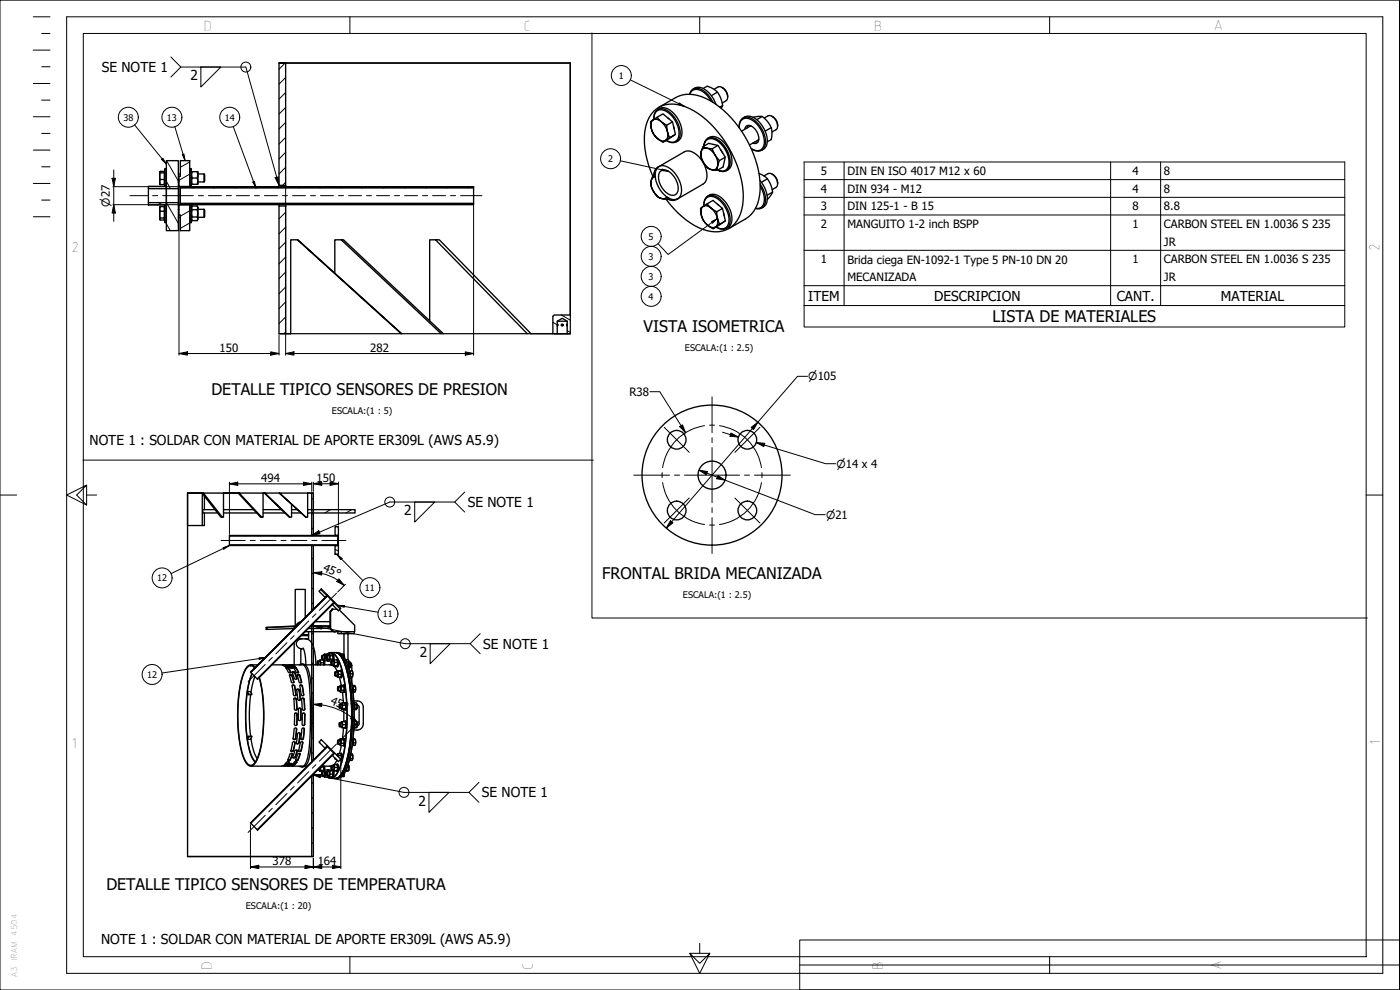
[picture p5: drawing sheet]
<svg xmlns="http://www.w3.org/2000/svg" width="420mm" height="297mm" viewBox="0 0 420 297" stroke-linecap="round" stroke-linejoin="round" font-family="sans-serif">
<defs><g id="words">
<g font-size="4.8">
<text x="193.2" y="99.7">VISTA ISOMETRICA</text>
<text x="297.9" y="96.7">LISTA DE MATERIALES</text>
<text x="63.5" y="118.5">DETALLE TIPICO SENSORES DE PRESION</text>
<text x="180.7" y="173.6">FRONTAL BRIDA MECANIZADA</text>
<text x="31.9" y="267.1">DETALLE TIPICO SENSORES DE TEMPERATURA</text>
</g>
<g font-size="4.6">
<text x="61" y="9.4">D</text>
<text x="157.1" y="9.2">C</text>
<text x="262.3" y="9.4">B</text>
<text x="364.2" y="8.9">A</text>
<text x="21.5" y="75.6">2</text>
<text x="414" y="75.3" transform="rotate(-90 414 75.3)">2</text>
<text x="21.4" y="224.3">1</text>
<text x="414.2" y="223.6" transform="rotate(-90 414.2 223.6)">1</text>
<text x="63.6" y="291.2" transform="rotate(-90 63.6 291.2)">D</text>
<text x="159.9" y="291" transform="rotate(-90 159.9 291)">C</text>
<text x="264.9" y="291.2" transform="rotate(-90 264.9 291.2)">B</text>
<text x="366.5" y="291.2" transform="rotate(-90 366.5 291.2)">A</text>
</g>
<g font-size="4.1">
<text x="30.5" y="21.6">SE NOTE 1</text>
<text x="57.1" y="24.1">2</text>
<text x="242.6" y="90.2">ITEM</text>
<text x="280.3" y="90.2">DESCRIPCION</text>
<text x="335.1" y="90.2">CANT.</text>
<text x="366.4" y="90.2">MATERIAL</text>
<text x="26.8" y="133.5">NOTE 1 : SOLDAR CON MATERIAL DE APORTE ER309L (AWS A5.9)</text>
<text x="121.3" y="154.6">2</text>
<text x="140.4" y="152.1">SE NOTE 1</text>
<text x="126" y="197.1">2</text>
<text x="145" y="194.6">SE NOTE 1</text>
<text x="144.6" y="239.2">SE NOTE 1</text>
<text x="125.6" y="241.7">2</text>
<text x="30.3" y="283.3">NOTE 1 : SOLDAR CON MATERIAL DE APORTE ER309L (AWS A5.9)</text>
</g>
<g font-size="3.4">
<text x="246.4" y="52.5">5</text>
<text x="254.3" y="52.5">DIN EN ISO 4017 M12 x 60</text>
<text x="339.9" y="52.5">4</text>
<text x="349.3" y="52.5">8</text>
<text x="246.4" y="57.8">4</text>
<text x="254.3" y="57.8">DIN 934 - M12</text>
<text x="339.9" y="57.8">4</text>
<text x="349.3" y="57.8">8</text>
<text x="246.4" y="63.1">3</text>
<text x="254.3" y="63.1">DIN 125-1 - B 15</text>
<text x="339.9" y="63.1">8</text>
<text x="349.3" y="63.1">8.8</text>
<text x="246.4" y="68.4">2</text>
<text x="254.3" y="68.5">MANGUITO 1-2 inch BSPP</text>
<text x="339.9" y="68.4">1</text>
<text x="349.3" y="68.4">CARBON STEEL EN 1.0036 S 235</text>
<text x="349.3" y="73.7">JR</text>
<text x="246.4" y="79">1</text>
<text x="254.3" y="79.1">Brida ciega EN-1092-1 Type 5 PN-10 DN 20</text>
<text x="339.9" y="79">1</text>
<text x="349.3" y="79">CARBON STEEL EN 1.0036 S 235</text>
<text x="254.3" y="84.4">MECANIZADA</text>
<text x="349.3" y="84.3">JR</text>
<text x="65.9" y="105.5">150</text>
<text x="111.1" y="105.5">282</text>
<text x="188.9" y="118.8">R38</text>
<text x="78.4" y="144.6">494</text>
<text x="95" y="144.6">150</text>
<text x="96.8" y="171.3" transform="rotate(23 96.8 171.3)">45°</text>
<text x="99" y="211.2" transform="rotate(23 99 211.2)">45°</text>
<text x="81.8" y="259.6">378</text>
<text x="95.4" y="259.6">164</text>
</g>
<g font-size="3.3">
<text x="33" y="62" transform="rotate(-90 33 62)">⌀27</text>
<text x="242.6" y="114.1">⌀105</text>
<text x="251.1" y="140.3">⌀14 x 4</text>
<text x="247.9" y="155.6">⌀21</text>
</g>
<g font-size="2.7">
<text x="185.7" y="23.7">1</text>
<text x="37" y="36.2">38</text>
<text x="50.1" y="36.2">13</text>
<text x="67.5" y="36.2">14</text>
<text x="182.5" y="48.6">2</text>
<text x="194.7" y="71.9">5</text>
<text x="194.7" y="77.9">3</text>
<text x="194.7" y="83.9">3</text>
<text x="194.7" y="89.9">4</text>
<text x="205.5" y="105.4">ESCALA:(1 : 2.5)</text>
<text x="99.6" y="124.3">ESCALA:(1 : 5)</text>
<text x="47.2" y="174.4">12</text>
<text x="109.5" y="177.3">11</text>
<text x="205" y="179.4">ESCALA:(1 : 2.5)</text>
<text x="114.9" y="185.2">11</text>
<text x="44.1" y="203.4">12</text>
<text x="73.8" y="272.8">ESCALA:(1 : 20)</text>
</g>
<g font-size="2.3">
<text x="5.1" y="280.7" transform="rotate(-90 5.1 280.7)">4504</text>
<text x="5.1" y="293.3" transform="rotate(-90 5.1 293.3)">A3</text>
<text x="5.1" y="288.4" transform="rotate(-90 5.1 288.4)">IRAM</text>
</g>
</g></defs>
<!-- layer: 0 -->
<g fill="none" stroke="#000" stroke-width=".3">
<path d="M0 0h420v297h-420zM10 5h5M10 15h5M12.5 10h2.5M20 5h395v287h-395zM25 10h385v277h-385zM85.6 18.9l-1.9 1.9M105 5v5M210 5v5M315 5v5M10 25h5M10 35h5"/>
<path d="M12.5 20h2.5M12.5 30h2.5M85.7 36.7l-2 2M85.7 32.2l-2 2M85.7 27.8l-2 1.9M85.7 23.2l-2 2.1M10 55h5M10 45h5M12.5 40h2.5M12.5 50h2.5M49.9 56.3l-.5 .3M49.9 54.4l1.3 2.2"/>
<path d="M50 48.2l3.5 6.1M56.9 55.9v.1M56.9 52.2l-3.2 1.9M56.9 48.6l-2.8 1.6M57.3 56l.7 .4M63.7 56l.7 .4M70 56l.7 .4M76.4 56l.7 .4M82.7 56l.7 .4M85.7 54.7l-.9 .9M85.7 50.2l-2 2M85.7 45.7l-2 2"/>
<path d="M85.7 41.2l-2 2M89.1 56l.7 .4M95.4 56l.7 .4M101.8 56l.7 .4M108.1 56l.7 .4M114.5 56l.7 .4M120.8 56l.7 .4M127.2 56l.7 .4M133.5 56l.7 .4M139.9 56l.7 .4M10 65h5M12.5 60h2.5"/>
<path d="M48.5 60.8l-1.3 .7M49.9 67.1l1.2 2.1M49.9 60.8l3.6 6.2M56.9 66.9l-2.8 1.6M56.9 63.3l-2.8 1.6M59.6 61l.7 .4M66 61l.7 .4M72.3 61l.7 .4M78.7 61l.7 .4M85 61l.7 .4M85.7 77.1l-2 2M85.7 72.7l-2 1.9"/>
<path d="M85.7 68.2l-2 2M85.7 63.7l-2 2M91.4 61l.7 .4M97.7 61l.7 .4M104.1 61l.7 .4M110.4 61l.7 .4M116.8 61l.7 .4M123.1 61l.7 .4M129.5 61l.7 .4M135.8 61l.7 .4M85.7 99.6l-.5 .5M85.7 95.1l-2 2"/>
<path d="M85.7 90.6l-2 2M85.7 86.1l-2 2M85.7 81.6l-2 2M165.9 96.7l1.3 .8M168.5 94.5l2.7 1.6M170.2 99.2l1 .5M0 148.5h5M26 145.5v6l-3-3 3-3-6 3 6 3M26 148.5h3M94 158.3l-.4 .5M94 153.8l-.4 .6M94 149.4l-.4 .5"/>
<path d="M99.2 152.9l-1.7 1M101.5 158l.1 .1M105.5 152.9l-1.7 1M410 148.5h5M69.3 160.7l-.2 .1M70.9 163.5l-.1 .2M73.8 160.7l-.2 .1M75.4 163.5l-.2 .2M78.3 160.7l-.2 .1M79.9 163.5l-.2 .2M82.8 160.7l-.2 .1M84.4 163.5l-.2 .2"/>
<path d="M87.2 160.7l-.1 .1M88.9 163.5l-.2 .2M91.7 160.7l-.1 .1M93.4 163.5l-.2 .2M94 176.3l-.4 .5M94 171.8l-.4 .5M94 167.3l-.4 .5M96.2 160.7l-.1 .1M96.2 176.9l1.9 1.8M97.6 179.2l-.3 .5M97.9 163.5l-.2 .2M100.6 164.8l1 .6"/>
<path d="M100.7 160.7l-.1 .1M80.3 196.6l-.3 .4M83.4 197.5l-.3 .5M89 187.9l-.3 .5M92.1 188.8l-.3 .5M94 198.8l-.4 .4M94 194.3l-.4 .5M94 189.8l-.4 .5M94 180.8l-.4 .5M100.2 180.9l1.9 1.8M94 216.7l-.4 .5M94 212.2l-.4 .5"/>
<path d="M94 207.7l-.4 .5M94 203.2l-.4 .5M83.1 239.2l-.5 .3M91.8 230.5l-.5 .3M92.7 233.6l-.5 .3M94 225.7l-.4 .5M94 221.2l-.4 .5M94 239.2l-.4 .5M94 234.7l-.4 .5M95.8 222.6l.3 .4M84 242.3l-.5 .3M94 252.6l-.4 .5"/>
<path d="M94 248.1l-.4 .6M94 243.7l-.4 .5M105 287v5M207 286l3 3 3-3-3 6zM207 286h6M210 283v3M240 282h180v15h-180zM240 289.5h180M315 287v5"/>
</g>
<!-- layer: Visible Narrow (ISO) -->
<path d="M171.2 18.9v75.6v-75.6M171.2 94.5v5.6M83.7 100.1h3.5zM87.2 100.1h78.7M166.4 100.1h4.7zM166.4 100.1h4.7M56.3 147.9v109.1v-109.1M56.3 147.9v9.8" fill="none" stroke="#000" stroke-width=".36"/>
<!-- layer: Visible (ISO) -->
<g fill="none" stroke="#000" stroke-width=".4">
<path d="M83.7 18.9v36.7h2M85.7 18.9h-2h87.5h-85.5v36.7M195.2 36.5l.8-.5a2.22 2.22 0 0 0-.5 2.5zM195.5 38.5l.9 2 .9 1.1-1.2-1.4zM196 36l1.2-.8 1.2 1.3a2.13 2.13 0 0 0-2.4-.5zM196.2 35.6a2.52 2.52 0 0 1 1.4-2.8 2.52 2.52 0 0 1 3 .6 8 8 0 0 1 3.3 8.2 2.48 2.48 0 0 1-3.9 .6M196.2 35.8a2.31 2.31 0 0 1 .9-2.5 2.31 2.31 0 0 1 2.6 0 7.6 7.6 0 0 1 3.8 8.2 2.26 2.26 0 0 1-3.6 .6M197.2 35.2l1.8-1 2.8 2.4 .9 3.7M197.4 32.9a3.5 3.5 0 0 1 4.8 1.1 7.4 7.4 0 0 1 2.1 7.5l-1.3 1.1M197.7 32.2l5.1-2.9a10.3 10.3 0 0 1 10.5 1 32.4 32.4 0 0 1 14.8 27.2 9.9 9.9 0 0 1-4.3 8.1l-5.1 3M198.4 36.5l1.7 1.1 .2 2-.9-2zM200.3 39.6l.7 1.7-1.2 .8a2.27 2.27 0 0 0 .5-2.5z"/>
<path d="M200.3 35.3l.4 .3M201.8 36.6l-1.7 1M202.1 37.9l.2 .8M206.9 28.3a2.28 2.28 0 0 1 3.8-1.4l1.8 1.6 1.5 2.2M207 28.3a2.26 2.26 0 0 1 3.7-.9l1.2 .9 1.5 2.1M208 26.7a3.4 3.4 0 0 1 4.6 1l1.6 2 .7 1.6M211 26.6l1.2-.7a5.8 5.8 0 0 1 4.6 6l-.4 .6M214.3 26.8l1.2-.7a2.7 2.7 0 0 1 2.9 2.7 1.39 1.39 0 0 1-.5 1.5l-1.2 .6M215.3 27.7l-1.8 1M216.7 26.2a3 3 0 0 1 1.7 3M216.9 31.7l-.9 .5M221.8 38.2a2.53 2.53 0 0 1 1.3-2.9 2.53 2.53 0 0 1 3.1 .6 8 8 0 0 1 3.2 8.2 2.44 2.44 0 0 1-3.8 .6"/>
<path d="M221.8 38.3a2.41 2.41 0 0 1 1.3-2.7 2.41 2.41 0 0 1 2.9 .6 7.6 7.6 0 0 1 3.1 7.9 2.27 2.27 0 0 1-3.6 .5M223 35.4a3.5 3.5 0 0 1 4.8 1.1 7.3 7.3 0 0 1 2.1 7.5l-1.3 1.1M223.5 38.8a1.31 1.31 0 0 1 .9-1.2 1.31 1.31 0 0 1 1.5 .5 4 4 0 0 1 1.5 4.6 1.21 1.21 0 0 1-1.5 .2M224.5 37.6l-.3 .8M225.1 37.9l-2.6 1.5M225.4 37.8l-.3 .1M226.1 35.2l.4-.1a3 3 0 0 1 3.9 1.4 5.7 5.7 0 0 1 1.1 5.4l-1.2 .7M226.1 35.2h-.1M228.8 35l-1.7 .9M229.3 35.4l1.2-.6a2.67 2.67 0 0 1 2.8 2.7 1.39 1.39 0 0 1-.4 1.4l-1.2 .7M231.5 38.3l-1.9 1M231.7 34.9a3.1 3.1 0 0 1 1.7 2.9"/>
<path d="M44.5 55.9h5.4v.7h-5.4zM44.5 56.6v4.2M47.9 51.7l.2-.3h1.2v2.5M47.9 51.7l.2 .2-.2 1 .2 2.5M47.9 51.6v3.6M47.9 55.2l.1 .1M48 55.3l.1 .1M48 51.5l-.1 .1M48.1 53.9h1.2v1.5h-1.2M48.1 51.9h1.2M49.3 51.7h.1M49.3 55.1h.1"/>
<path d="M49.6 50.6v5.3M49.9 48.2h3.6v8.4h-3.6zM49.9 50.6l-.5 .1v5.2M49.9 56.6v4.2M53.5 56.6v4.2M53.5 52.2h.6M53.5 54.6h.2M53.7 56v5.5M54.1 48.2h2.8v7.8h-3.2v-3.1h.4zM54.1 56h88v.4h-88zM54.1 56.4v4.6M56.9 50.7l.2-.1v5.4"/>
<path d="M56.9 56h.1M57.1 50.6h.3v5.4M57.4 51.7l.1-.2h1.8l.1 .2v3.4l-.1 .2h-1.8l-.1-.2M57.7 51.5l-.2 1 .2 2.8M57.7 53.4h1.5M59.2 51.5l.1 1-.1 2.8M59.4 52.2h1.8M59.4 54.6h1.8M61.2 52.2l.2 .2v2l-.2 .2M61.2 52.2v2.4M83.7 55.6v.4M85.7 55.6v.4"/>
<path d="M142.1 56.4v4.6M195.4 54.3v1.2l.8 2-.9-1.9zM195.9 52.8a22.9 22.9 0 0 1-1.6-16.5 7.8 7.8 0 0 1 10.2-4.6 26.5 26.5 0 0 1 14.3 12.7 26.5 26.5 0 0 1 3.8 18.7 7.9 7.9 0 0 1-10.4 6.1 23.9 23.9 0 0 1-12.3-9.4M196.2 57.5l1.4 1.6 1 .5-1.1-.4zM196.6 52.3l-.6 .4M196.6 53l-.6-.3-.6 1.6a1.35 1.35 0 0 1 1.3-1.2M197 50.7l-.5 .8-.2 1M197.3 50.4a2.7 2.7 0 0 1 3.9 .3 7.9 7.9 0 0 1 3 8 2.63 2.63 0 0 1-4.3 .2 8 8 0 0 1-2.9-8zM197.3 41.6a2.15 2.15 0 0 0 2.5 .5l-.8 .6zM197.4 50.2l8-4.7a4.3 4.3 0 0 1 4.8 2.1 7.2 7.2 0 0 1 1.6 6.8l-.8 .8-8 4.7M197.6 50.1a2.6 2.6 0 0 0-1.4 2.4M198.1 51.5a2.3 2.3 0 0 1 3.4 .6 5.6 5.6 0 0 1 1.7 5.8 2.07 2.07 0 0 1-3.3-.2 5.4 5.4 0 0 1-1.8-6.2z"/>
<path d="M200.1 59.1a1.26 1.26 0 0 1-1.5 .5l1.7 .2M200.3 59.2v.6M200.8 59.5l-.5 .3M201 41.3l1.7-1-3.7 2.4M203.2 59.8a2.58 2.58 0 0 1-2.8-.1l1 .3 1-.1M210.4 45.6l.1 1.9 .7 1.4-.9-1.9zM210.9 44l1.2 .5a1.37 1.37 0 0 0-1.7 1.1zM210.9 44l1.8-1 2.8 .6-1.7 1M211.2 48.9l1.4 1.5 1.1 .5-1.2-.4zM211.2 43.8a2.28 2.28 0 0 1 1.4-2.1 2.28 2.28 0 0 1 2.5 .5 7.4 7.4 0 0 1 3.3 8.2 2.15 2.15 0 0 1-3 .6 2.34 2.34 0 0 0 2.6 .2 2.34 2.34 0 0 0 1.1-2.4 8 8 0 0 0-5.3-7.5 2.26 2.26 0 0 0-2.6 2.6M212.1 44.5l1.7 .1 .8 1.9-1.4-1.6zM212.4 41.5a3.5 3.5 0 0 1 4.7 1.1 7.2 7.2 0 0 1 2.2 7.5l-1.3 1.1"/>
<path d="M212.4 58.8a3.5 3.5 0 0 1 4.7 1.2 7.2 7.2 0 0 1 2.2 7.4l-1.3 1.1M213.7 50.9a1.36 1.36 0 0 0 1.7-1.1l-.1 1.3zM214.6 46.5l1.3 1.7-.5 1.6v-1.2zM215.5 43.6l2.2 3.6-.7 2.9-1.7 1M216.2 44.9l.7 1.1M217.7 47.2l-1.8 1M226.6 42.5l.8 .2M227.7 41.9l-2.8 1.6M227.8 52.1a6.1 6.1 0 0 1 4.1 5.5M228.1 54.2a7 7 0 0 1 1.7 7.2l-1.2 1M228.1 55.2a6.6 6.6 0 0 1 1.1 6.6 2.13 2.13 0 0 1-2.5 .8M228.2 55.9a5.6 5.6 0 0 1 .5 6.1 1.99 1.99 0 0 1-1.9 .5"/>
<path d="M229.3 52.8l1.2-.7a2.63 2.63 0 0 1 2.8 2.7 1.38 1.38 0 0 1-.4 1.4l-1.2 .7M230.3 53.6l-1.8 1.1M231.7 52.2a3.2 3.2 0 0 1 1.7 2.9M231.9 57.6l-1.6 2.3M231.9 57.6l-1.7 1M44.5 60.8h5.4v.7h-5.4zM48.1 65.4l-.2 .3 .2 .3h1.2v-.6M48.1 63.4l-.2 1 .2 1M48.1 63.4l-.2-.7 .2-.7-.2 .2 .1 3.7M48.1 62h1.2v1.4h-1.2M49.3 63.4v2h-1.2M49.3 62.3h.1"/>
<path d="M49.3 65.7h.1M49.4 61.5v5.2l.5 .1M49.6 61.5v5.3M49.9 60.8h3.6v8.4h-3.6zM53.5 62.8h.2M53.5 65.2h.6M53.7 61.5h3.2v7.7h-2.8v-4.7h-.4zM54.1 61h88v.4h-88zM56.9 61.4v.1M57.1 61.4v5.4l-.2-.1M57.4 61.4v5.4h-.3M57.4 65.7l.3 .5"/>
<path d="M57.7 61.8l-.2 .6 .2 3.8M57.7 61.8l-.3 .5M57.7 66.2h1.5M57.7 65.1h1.5M57.7 62.9h1.5M57.7 61.8h1.5M59.2 61.8l.1 .6-.1 3.8M59.2 61.8l.2 .5v3.4l-.2 .5M59.4 62.8h1.8M59.4 65.2h1.8M61.2 62.8l.2 .2v2l-.2 .2M61.2 62.8v2.4"/>
<path d="M83.7 61.4v.4M85.7 61.8h-2v38.3M85.7 61.4v.4M85.7 61.8v38.3M89.2 72h-2v28.1M102.4 72h-1.9v9.9M130.7 72h-1.8v24.2M210.2 62.5l.8-.6a2.27 2.27 0 0 0-.5 2.6zM210.5 64.5l.5 1.4 1.3 1.6-1.2-1.3zM211 61.9l1.2-.8 1.2 1.4a2.15 2.15 0 0 0-2.4-.6zM211.2 61.6a2.42 2.42 0 0 1 1-2.6 2.42 2.42 0 0 1 2.8 0 8 8 0 0 1 3.8 8.5 2.44 2.44 0 0 1-3.8 .7M211.2 61.8a2.4 2.4 0 0 1 1.3-2.7 2.4 2.4 0 0 1 2.9 .6 7.6 7.6 0 0 1 3.1 7.8 2.23 2.23 0 0 1-3.6 .6"/>
<path d="M212.2 61.1l1.8-1 2.8 2.4-1.7 1M212.3 67.5a2.15 2.15 0 0 0 2.5 .6l-.8 .5zM213.4 62.5l1.7 1 .2 2-.9-2zM215.3 65.5l.7 1.8-1.2 .8a2.22 2.22 0 0 0 .5-2.6zM215.3 61.3l.4 .3M216.8 62.5l.9 3.8-1.7 1M217.1 63.9l.2 .8M217.7 66.3l-3.7 2.3M167.2 96.4h3M167.3 97.2v.6zM170.1 97.2l.1 .6zM171.2 94.5h-4.9l-.4 .4v5.2h.5"/>
<path d="M120.4 100.1l-31.2-28.1 31.4 28.1M132.4 100.1l-30-28.1h.7l30 28.1M158.2 100.1l-27.5-28.1h1.1l27.6 28.1M167.2 100.1v-3.7l1.5-.9 1.5 .9v3.7M171.1 100.1h.1M56.3 157.7h4.4M56.3 147.9h4.3M60.7 148v9.7h.6v-3.8M61 147.9l5.7 7.3h-.4l-5.7-7.3h6.5v7.3h-.4M61.3 148.9v4M64.5 152.9h-3.6v1h4.4M67.1 147.9h4.4"/>
<path d="M67.1 152.9h9M67.1 153.9h9.9M71.8 147.9l6.7 7.3h-.3l-6.7-7.3h7.5v7.3h-.5M79 147.9h.3M79 152.9h5.5M79 153.9h6.5M79.5 147.9l7.5 7.3h-.2l-7.5-7.3h4.5M83.9 147.9l7.9 7.3-8-7.3h8.5v7.3h-.5M87.5 151.3v3.9h-.5M87.5 152.9h1.8M87.5 153.9h2.9M92.3 153.9h1.7v-1h12.6v1h-12.6"/>
<path d="M92.3 147.9h1.7zM92.3 152.9h1.7M93.6 147.9v12.8h.4v-12.8M100.6 158h1v2.6h-1zM68.9 160.7l32.4 .1zM68.9 163.5l32.4 .2zM68.9 160.8v2.7M96.4 176.7l1.9 1.8-.7 .7-1.9-1.8zM97.6 179.2v.1M98.3 178.8l1.9 1.9M98.3 178.5l2.1 2.2M100.6 163.7h1v2.6h-1z"/>
<path d="M100.6 160.6v.1M100.6 163.7h.1M101.3 160.8v2.7M101.6 160.6v3.1M75.2 199.5a3.8 3.8 0 0 0-2.4 3.2l-1 4.5-.4 5.1v5.5l.4 4.1a13 13 0 0 0 2.8 7.7 1.64 1.64 0 0 0 2.3-1.2 38.6 38.6 0 0 0 2.1-17.8l-.5-4.5-.6-2.9M75.2 199.5v.2M75.2 199.5h2.2M75.2 199.7a3.9 3.9 0 0 0-2.3 3.1l-1 4.1-.5 5 .1 6 .4 4.5a11.2 11.2 0 0 0 2.8 7.1 1.75 1.75 0 0 0 2.3-1.5 40.1 40.1 0 0 0 2-17.4l-.5-4-.7-3.3M75.2 199.7h.1M75.3 199.7v-.2l.4 .1 .8 .7M75.3 199.7l1.1 .7M79.9 188.3h.2"/>
<path d="M81.6 199.5h17.8M85.2 199.7h.2M85.3 199.8h.4M85.4 199.7l.6 .3M85.4 199.9h.8M85.4 199.5l.8 .4M85.4 199.5h-.7l.7 .4M85.4 199.5v.2M85.6 199.8l-.2 .1M85.8 199.9l-.2 .1M86.2 199.9v.1M86.5 199.8l.5 .1"/>
<path d="M86.7 199.8l-.1 .1M87 199.9l.6 .6M87 199.9l-.3 .2M87 199.6l.7 .8M87 199.6h-.8l.1 .1a1.1 1.1 0 0 0 1.5 .7h-.1M87 199.6v.3M87.5 199.7h.3M87.8 199.5h-.8l.9 .5 .6-.1M87.8 199.5l.7 .4M87.8 199.7l.5 .3M87.8 199.5v.2M88.3 192.8v6.7"/>
<path d="M88.5 199.9v.1M88.9 188h-.7l.1 .6-8.1 .3M89 187.8l-9.1 .5v.6h.3l-.1-.6 8.1-.3M89.8 199.5a1.44 1.44 0 0 1 2.1 1.2l.5 1.7 .4 2.9 .4 7.7-.3 9.7-.6 4.7a2.61 2.61 0 0 1-1.9 2.7l-.6-.2M90.3 186.5l-1 .6-.5 .7M90.5 199.3h.5M90.6 191.7a1.51 1.51 0 0 0-1.7 1.5 1.51 1.51 0 0 0 1.7 1.5M91 194.4l.5 1.6 .3 3.5M91.1 194.7h-.8v4.8a1.44 1.44 0 0 1 2.1 1.2l.5 1.7 .4 2.9 .4 7.3-.2 9.3-.7 5.2a3 3 0 0 1-1.9 3l-.6-.2M91.6 189.5h9M91.6 191.7a3.3 3.3 0 0 1 2.7 3.2l.5 4.6M91.6 185.2v-8.3h-3v10.9"/>
<path d="M91.9 191.7h.1M92.6 189.5v.9h-1.9h1.9v.3h-2.2h2.2v1h-3.2M93.1 188h2.3M93.3 187.8h5.6v.6h-.3M93.6 183.1v.2M93.6 187.6v.1M94 187.2l-.4 .5v40.7M94 182.6v-18.9h-.4v19.4M94 182.6v.2M94 187.1v.1M94 187.2v40.6M94 182.6l-.4 .5"/>
<path d="M94.6 186.5h4.4M95.3 199.5l-.1-.1a.53 .53 0 0 1 .2-.9l-.1 1M95.3 198.4l.2 .3v.8M95.3 198.4v.1M95.4 198.4h.6v1.1M96.2 198h.8l.2 1.5-.1-1.2M96.2 198l-.3 .2a.88 .88 0 0 1 .2 1.3M96.2 198l.1 .9M96.3 198.9l-.1 .6M96.3 198.9h.9M96.6 196.8l.1 .1a.44 .44 0 0 1 .2 .4 .44 .44 0 0 1-.3 .4zM96.6 196.8a.57 .57 0 0 1 .2 .9l-.1 .1"/>
<path d="M96.6 197.8h.1M96.7 196.7h.6l.2 .3-.1 .8-.7 .1M96.8 198l.1-.1a1.24 1.24 0 0 1 .3 1.6M97 197.9h.1M97.3 196.3h.9l.2 .2M97.3 196.3l-.1 .4v-.2a1.07 1.07 0 0 1 .2 1.4l-.1 .2-.1-.2 .3 .4M97.3 196.3l.3 .2M97.4 198.2v1.3M97.6 196.5l.1 1M97.6 196.5h.8M97.7 197.5l-.2 .8M97.7 197.5h.3"/>
<path d="M98 196.8h.1a.53 .53 0 0 1-.1 .9zM98 196.8a.58 .58 0 0 1 .3 .9l-.2 .1M98 197.8h.1M98.1 196.7h.7l.1 .5-.1 .7h-.7M98.2 196.3l.2-.1 .2 .5M98.2 196.2v.1M98.3 196.2l.4 .2M98.3 196.2a1.83 1.83 0 0 1 2.8 1 37.2 37.2 0 0 1 3.1 16.5l-.1 4.9-.6 5.7a17 17 0 0 1-3.1 8.8l-1 .4-1.1-.3M98.4 196.2a1.88 1.88 0 0 1 2.8 1.1 40.1 40.1 0 0 1 2.9 18l-.6 8.2a18.1 18.1 0 0 1-3.1 9.5l-1.1 .5-.9-.3M98.4 196.5l.1 .2M98.5 197.9l-.2 .4h-.8M98.6 187.8l-3.2 .2v.6h-2.9"/>
<path d="M98.6 197.9l-.2 .4h-.2M98.6 197.9l.2 .4M98.6 196.7l.1-.2a1.07 1.07 0 0 1 .1 1.4l-.1 .2-.1-.2M98.7 198.1l-.4 .3M98.8 196.2l-.2 .5M98.8 196.2l.3 .6M98.8 196.2h.9M98.8 198.3h.9M98.9 187.8h-.3v.6l-3.2 .2M99 183.5l.9-.7zM99 183.5l.1 4.9 .6 .9 .8 .2M99.1 197.8l-.3 .5"/>
<path d="M99.1 196.8v1M99.1 197.8h.8M99.1 196.8h.8M99.1 188l.4 1.1 1 .4M99.2 183.5v4.9l.5 .8 .9 .3M99.3 195.8h1.3a3.8 3.8 0 0 1 2.7 3.1l1.3 4.6 .8 7.2 .1 6.7-.7 7.4a15.4 15.4 0 0 1-3.2 8.4l-.8 .3h-1.5M99.4 198.5l.2 .2-.2 .8zM99.4 198.5a.57 .57 0 0 1 .2 1h-.7M99.5 198.4h.6l.1 .4-.1 .8h-.6M99.7 196.2l.3 .9-.3 1.2M99.7 196.2a1.43 1.43 0 0 1 .2 1.9l-.2 .2M99.7 181.4h.1"/>
<path d="M99.7 181.4l.7-.7 1.9 1.8-.7 .7zM99.8 182.8h.1M99.8 196.2a1.5 1.5 0 0 1 .4 1.8M99.8 182.8l-.2 .2M99.8 199.6l.2 .1M99.9 196.6v1.4M99.9 182.8h1.2M100.3 198h.8l.2 .7a.85 .85 0 0 1-.4 1.2h-.8M100.3 198l-.4 .4 .2-.2 .2 .5-.1 1-.3-.1 .2 .3M100.3 198l.2 .7M100.3 199.9l.9 1.5M100.4 199.7l-.3 .2"/>
<path d="M100.5 198.7l-.1 1M100.5 198.7h.8M100.8 195.8a3.5 3.5 0 0 1 2.7 2.8l.7 2.2 .7 3.3 .7 6 .1 7.9-.7 6.8a15.4 15.4 0 0 1-3.1 8.4l-1.1 .3M100.9 195.8a3.3 3.3 0 0 1 3 2.8 54.8 54.8 0 0 1 2 22.9l-.2 2.3a17.1 17.1 0 0 1-3.2 9.3l-.6 .4h-1M101.1 195.9a5.8 5.8 0 0 1 2.9 4.3l1.2 5.7 .5 5.7v6.1l-.6 6.3a16.4 16.4 0 0 1-3.2 9.1l-.8 .4M101.1 197.9a1.41 1.41 0 0 1 .5 1.7l-.2 .4-.3 .1 .3-.9zM101.2 198.3v1.4h-.8M101.4 189.5v.6h1M101.8 183l4.6 4.6v1.9h-5.8M102 196.5a20.4 20.4 0 0 1 3.1 10.5l.5 8.3-.3 5.4-.4 3.3a18 18 0 0 1-2.9 8.9M102.4 196.2h.7l.2 .4M102.4 189.5v.6h3.9v-.6"/>
<path d="M102.7 196.5a19.5 19.5 0 0 1 3.1 9.9l.5 8.9-.6 8.2a18.6 18.6 0 0 1-3 9.4M102.8 196.6h.5M103.2 190.1v6.4M103.3 196.6l.1 .8-.1-.8M103.3 196.5v.1M103.7 198h.1M103.8 198l.1 .2M103.8 198l.2 .7M103.8 197.9h.7l.2 .7M103.9 198.3l.2 .3M104.1 198.6l-.1 .2M104.1 198.6h.6"/>
<path d="M104.4 199.7h.2M104.4 190.1v7.8M104.6 199.7l-.1 .2M104.6 198.3h.1M104.7 198.3l-.1 1.4M104.7 198.6l-.1 1.1M104.7 198.5l.8 .7 .1 2.1M104.7 199.2a.42 .42 0 0 1 .4 .6 .42 .42 0 0 1-.6 .2M104.7 199.2a.5 .5 0 0 1 .5 .6 .5 .5 0 0 1-.7 .3l.2 .1M104.7 199l.5 .3 .1 .5-.2 .4-.5 .1M105.1 199.1l-.4-.3a.84 .84 0 0 1 .7 .9 .84 .84 0 0 1-.8 .8M74.3 207.5l.3 .8"/>
<path d="M75.2 201.7l23.1-22.9zM75.2 208.4l-.4 5.5 .4 7M75.3 201.8l1.9 1.9M75.6 208.3h-1v.1l-.3-.9h.9l.4 .8-.1 .1h-.9M75.6 202.1l-1.2 4.2-.6 4.8-.1 4.8 .4 5.1a14.1 14.1 0 0 0 2.5 7.7M75.7 202.2l-1.2 3.7-.7 5.6v4.7l.4 5.5a12.7 12.7 0 0 0 2.5 6.9M76.5 203l-1.2 4.7M77.2 203.7l23.1-22.9zM85.9 200.5l.7 .1M86 200h.1M86.6 200.6l.6 1.2M86.6 200.4l-.8-.1 .8 1.4 .5 .2 .2-.2"/>
<path d="M86.6 200.4l.7 1.3M86.6 200.4v.2M86.9 202.7l.7 .1M86.9 200.3h.5M87.3 201.7v.1M87.6 202.8l.6 2M87.6 202.6l-.6-.3a3.5 3.5 0 0 0 .5 2.5l.5 .1 .2-.3M87.6 202.6l.6 2M87.6 202.6v.2M87.7 205.7l.3-.1 .4 .3M87.7 201.8l.8 .2M87.7 200.4v.1"/>
<path d="M88.2 204.6v.1M88.2 209.6h.4l.3 .3M88.2 200.5l.7 .1M88.4 205.9l.4 2.6M88.4 205.8a.39 .39 0 0 0-.3-.3 .39 .39 0 0 0-.4 .3l.4 2.6a.39 .39 0 0 0 .3 .4 .39 .39 0 0 0 .4-.4M88.4 205.8l.4 2.6M88.4 214.2a.38 .38 0 0 1 .5-.1 .38 .38 0 0 1 .2 .3M88.4 205.8v.1M88.5 201.7l-.4-.2-.4 .2 .6 1.8a.41 .41 0 0 0 .4 .3 .41 .41 0 0 0 .4-.3M88.5 201.7l.6 1.8M88.5 202l.5 1.7M88.5 201.7v.3"/>
<path d="M88.8 208.5v.1M88.8 208.4v.1M88.9 200.6l.6 1.2M88.9 200.4l-.8-.1 .8 1.4 .5 .2 .2-.2M88.9 200.4l.7 1.3M88.9 200.4v.2M88.9 209.9l.2 2.9M89 218.7l-.3 2.8M89 218.6v.1M89 209.8a.38 .38 0 0 0-.4-.4 .38 .38 0 0 0-.4 .4l.2 2.9a.39 .39 0 0 0 .4 .4 .39 .39 0 0 0 .4-.4M89 209.8l.2 2.9M89 218.7v.1"/>
<path d="M89 209.8l-.1 .1M89 218.8a.38 .38 0 0 0-.4-.4 .38 .38 0 0 0-.3 .4l-.3 2.8a.39 .39 0 0 0 .4 .3 .39 .39 0 0 0 .4-.3M89 218.8l-.2 2.8M89 206.9l.5-.1 .2 .4M89 217.4v.1M89.1 212.8v.2M89.1 203.5v.2M89.1 214.4l-.1 3M89.1 217.3l-.1 .1M89.2 212.7l-.1 .1M89.2 214.3a.38 .38 0 0 0-.4-.4 .38 .38 0 0 0-.4 .4l-.1 3a.38 .38 0 0 0 .4 .4 .38 .38 0 0 0 .4-.4M89.2 214.3l-.1 3"/>
<path d="M89.2 214.3l-.1 .1M89.2 202.7l.7 .1M89.6 212.7a.4 .4 0 0 1 .4-.1 .4 .4 0 0 1 .3 .3M89.6 201.7v.1M89.7 207.2l.4 2.7M89.8 207.1l.3 2.7M89.8 207.1a.38 .38 0 0 0-.4-.4 .38 .38 0 0 0-.4 .4l.4 2.7a.38 .38 0 0 0 .3 .4 .38 .38 0 0 0 .4-.4M89.8 207.1l-.1 .1M89.9 202.8l.6 2M89.9 202.6l.6 2M89.9 202.6l-.4-.3-.3 .2 .5 2.1a.39 .39 0 0 0 .4 .3 .39 .39 0 0 0 .4-.3M89.9 202.6v.2"/>
<path d="M90 220v.1M90 205.7l.4-.1 .3 .3M90.1 209.9l-.1 .1M90.1 209.8v.1M90.3 212.9v3M90.3 215.9l-.1 .2M90.3 212.8a.39 .39 0 0 0-.4-.4 .39 .39 0 0 0-.4 .4l.1 3a.38 .38 0 0 0 .3 .4 .38 .38 0 0 0 .4-.4M90.3 212.8v3M90.3 212.8v.1M90.3 215.8v.1M90.5 204.6v.1M90.5 209.6l.3-.1 .4 .4"/>
<path d="M90.7 205.9l.4 2.6M90.7 214.2a.4 .4 0 0 1 .5-.1 .4 .4 0 0 1 .2 .3M90.8 205.8a.4 .4 0 0 0-.4-.3 .4 .4 0 0 0-.4 .3l.4 2.6a.38 .38 0 0 0 .4 .4 .38 .38 0 0 0 .3-.4M90.8 205.8l.3 2.6M90.8 205.8l-.1 .1M91.1 208.5v.1M91.1 208.4v.1M91.2 209.9l.2 2.9M91.3 218.6v.1M91.3 218.7l-.3 2.8M91.3 209.8a.39 .39 0 0 0-.4-.4 .39 .39 0 0 0-.4 .4l.2 2.9a.38 .38 0 0 0 .4 .4 .38 .38 0 0 0 .4-.4M91.3 209.8l.2 2.9"/>
<path d="M91.3 218.7l.1 .1M91.3 209.8l-.1 .1M91.4 218.8a.39 .39 0 0 0-.4-.4 .39 .39 0 0 0-.4 .4l-.3 2.8a.38 .38 0 0 0 .4 .3 .38 .38 0 0 0 .4-.3M91.4 218.8l-.3 2.8M91.4 217.4l-.1 .1M91.4 212.8v.2M91.4 214.4v3M91.4 217.3v.1M91.5 212.7l-.1 .1M91.5 214.3l-.1 3M91.5 214.3a.39 .39 0 0 0-.4-.4 .39 .39 0 0 0-.4 .4v3a.39 .39 0 0 0 .3 .4 .39 .39 0 0 0 .4-.4M91.5 214.3l-.1 .1"/>
<path d="M100.5 201.7l.2 .1a.5 .5 0 0 1-.2 .8zM100.6 201.7a.58 .58 0 0 1 .2 1h-.2M100.7 201.6h.6l.1 .6-.1 .6h-.6M101.2 201.3h1.1l.1 1M101.2 201.3v.2a1.15 1.15 0 0 1 .1 1.5l-.2-.2 .4 .4M101.2 201.3l.3 .1M101.4 206.2l.1 .9a.5 .5 0 0 1-.3-.4 .5 .5 0 0 1 .2-.5zM101.4 206.2a.57 .57 0 0 1 .2 1h-.2M101.5 201.4l.1 .9M101.5 201.4h.8M101.5 206.1h.6l.1 .4v.7l-.7 .1M101.6 202.3l-.1 .9"/>
<path d="M101.6 202.3h.8M101.8 216.9l.2 .3-.1 .7zM101.8 216.9a.57 .57 0 0 1 .2 1h-.2M101.8 211.4l.2 .1a.47 .47 0 0 1-.2 .8zM101.8 211.4a.57 .57 0 0 1 .2 1h-.2M101.8 203.2l.6 2.4M101.9 206.1l.1-.2a1.15 1.15 0 0 1 .1 1.5l-.2-.1 .3 .4M102 216.8h.5l.2 .4-.1 .8h-.6M102 211.3h.6l.1 .4-.1 .8h-.6M102 206l-.1 .1M102.1 201.3l.1-.1a1.6 1.6 0 0 1 .3 1.9l-.2 .2-.1-.1M102.2 205.6l-.2 .4"/>
<path d="M102.2 205.6l.2 .5M102.2 205.6h.8M102.3 201.1a1.23 1.23 0 0 1 .4 1.7l-.1 .4-.3 .1M102.4 201.5v1.4M102.4 212.5v.1M102.4 212.6l.2 .3M102.4 206.1v1M102.4 206.1h.9M102.4 207.1l-.2 .6M102.4 207.1h.9M102.4 202.3l-.1 .9h-.8M102.5 216.5h1.1v1.8h-1.1l-.1-.3 .2 .2 .1-.5-.1-.9-.1-.2-.1 .2z"/>
<path d="M102.7 210.9h.8l.2 1.7M102.7 210.9l-.3 .4 .2-.1 .1 1-.1 .5-.2-.2M102.7 210.9l.2 .7M102.8 216.5l.1 .9M102.8 207.7l.3 3.2M102.8 212.6l-.2 .3M102.8 212.6h.9M102.9 211.6l-.1 1M102.9 211.6h.8M102.9 217.4l-.1 .9M102.9 217.4h.8M103 205.6l.2 .3 .1 1.2"/>
<path d="M103 205.6a.81 .81 0 0 1 .4 1.3l-.1 .8h-.3M103.1 218.3l-.3 3.4M103.1 205.6a1.23 1.23 0 0 1 .5 1.6l-.2 .5-.3 .1M103.2 212.9v3.6M103.2 206l.1 .1M103.3 206.1l-.1 1.3M103.3 207.1l-.2 .6h-.9M103.4 216.5l.1-.1a1.88 1.88 0 0 1 0 2.1l-.1-.2M103.5 210.9v-.1a1.79 1.79 0 0 1 0 2.2l-.1-.1M103.6 210.8a1.45 1.45 0 0 1 .3 1.9l-.3 .3M103.6 216.3a1.41 1.41 0 0 1 .4 1.8l-.1 .3-.3 .1M103.7 216.7v1.4"/>
<path d="M103.7 211.2v1.4M103.7 212.6l-.3 .3h-.8M104.9 201.3h.1M104.9 201.3l.3 1.3zM105.1 201.3h.6l.2 .9M105.1 200.3l-.5 .3M105.2 202.2h.7M105.3 203.1h.4M105.6 203.1l-.1 1.4M105.8 205.7h.1M105.7 205.7h.7l.2 .3M105.7 203.1h-.2"/>
<path d="M105.8 205.7l.2 .6-.1 1.1M105.8 201.5v.1M105.8 201.6v1.3M105.9 202.2l-.2 .9M105.9 205.8l.1 1.2M105.9 207.4h.1M106 206h.6M106 207l-.1 .4M106 207h.7M106.2 210.3h1a1.84 1.84 0 0 1 1.8 1.9v5a1.84 1.84 0 0 1-1.8 1.8h-1M106.2 218.3v.1M106.3 210.9h.6l.2 .6"/>
<path d="M106.3 218.3l-.1 .1M106.3 218.3l.2-1-.2-.8 .2 1-.2 .8M106.3 212.8h.1M106.3 216.5h.7l.1 .8M106.3 211.1v-.2l.2 1-.2 .9M106.4 211.2v1.3M106.4 218.3h.6M106.4 212.5v.2M106.4 212.5h.7M106.5 211.5h.6M106.5 217.3h.6M106.6 205.9v1.4"/>
<path d="M106.6 206l.1 1M106.7 207l-.2 .7h-.6M107 218.3l-.8 .1M107.1 216.7v1.5M107.1 211.2v1.4M107.1 212.5l-.3 .4h-.5M107.1 211.5v1M107.1 217.3l-.1 1M107.1 211.5l.4 .2 .3 .4v5.1l-.3 .5-.4 .1M74.6 220.9l-.3 .9h.9l.4-.7M74.6 221.1h1l-.1-.2h-.9l-.3 .9M75.3 221.6l.2 .9a13.2 13.2 0 0 0 1.7 5.1"/>
<path d="M84.9 229.8h.1M84.9 229.8h.7M85.6 229.3l.1 .1M85.6 229.8l-10.4 .1M85.6 229.8h.1M86 229.3l-.6 .1M86 229.3v.3M86.3 229.1h-.6l.3 .2M86.4 228l.2 .2 .5-.2M86.7 228.5l-.7 .8M86.7 229.3h.1M86.8 228.7l-.8 .9"/>
<path d="M86.8 228.7l-.1-.2a1.01 1.01 0 0 0-1.2 .8l-.3 .3h.8M86.8 229.3l-.2 .1M86.8 228.6v.1M86.8 229.3h.1M86.8 229.5l-.3 .1M86.8 229.5v.3M86.9 229.5h-.4M87.1 227.9v.1M87.2 229.8h.8M87.2 229.1h.1M87.4 229.1l-.6 .4M87.6 229.2l-.8 .6"/>
<path d="M87.6 229.2v-.1a1.2 1.2 0 0 0-1.4 .6l-.2 .1h.8M87.6 229.1v.1M87.6 229.9h4.6M87.7 226.2h.1M87.7 226.2l-.6 1.7M87.7 226.2l.1 .1M87.8 226.3a.42 .42 0 0 0-.4-.2 .42 .42 0 0 0-.4 .2l-.6 1.7 .7-.1M87.8 226.3l-.7 1.7M87.8 227.2l.2 .2 .6-.2M88 229.8l-2.8 .1M88 229.8h.1M88 225.1l-.3 .3-.4-.1"/>
<path d="M88 225.1l.1 .1M88.1 229.1h.5M88.3 229.3l-.5 .1M88.3 229.3v.3M88.5 222.7v.1M88.5 222.8l-.5 2.3M88.5 222.8l.1 .1M88.6 227.1l-.8 .2M88.6 222.9a.4 .4 0 0 0-.4-.4 .4 .4 0 0 0-.4 .4l-.5 2.3a.41 .41 0 0 0 .4 .3 .41 .41 0 0 0 .4-.3M88.6 222.9l-.5 2.3M88.6 227.1v.1M88.7 221.5a.41 .41 0 0 1-.3 .3 .41 .41 0 0 1-.4-.1"/>
<path d="M88.7 221.5l.1 .1M89 228.5l-.7 .8M89.1 228.7l-.8 .9M89.1 228.7l-.1-.1a.95 .95 0 0 0-1.2 .7l-.2 .3h.7M89.1 228.6v.1M89.2 225.1v.1M89.2 225.2l-.6 1.9M89.2 225.2v.1M89.2 225.3a.4 .4 0 0 0-.4-.3 .4 .4 0 0 0-.4 .3l-.6 1.9M89.2 225.3l-.6 1.9M89.4 227.9l-.7 .1M89.4 227.9l.1 .1"/>
<path d="M89.7 222.8l-.4 .3-.4-.1M89.7 222.8v.1M90 220.1l-.3 2.7M90 220.1l.1 .1M90 226.2l-.6 1.7M90 226.2l.1 .1M90 226.2h.1M90.1 220.2l-.4 2.7M90.1 220.2a.38 .38 0 0 0-.4-.4 .38 .38 0 0 0-.4 .4l-.4 2.7a.38 .38 0 0 0 .4 .3 .38 .38 0 0 0 .4-.3M90.1 226.3l-.6 1.7M90.1 226.3a.41 .41 0 0 0-.4-.2 .41 .41 0 0 0-.4 .2l-.6 1.8 .4 .1 .4-.2M90.3 225.1l-.3 .3-.4-.1"/>
<path d="M90.3 225.1l.1 .1M90.5 230.1h.5M90.8 222.7v.1M90.8 222.8l-.5 2.3M90.8 222.8l.1 .1M90.9 222.9a.38 .38 0 0 0-.4-.4 .38 .38 0 0 0-.4 .4l-.5 2.3a.4 .4 0 0 0 .4 .3 .4 .4 0 0 0 .4-.3M90.9 222.9l-.5 2.3M91 221.5a.43 .43 0 0 1-.7 .2M91 221.5l.1 .1M93.6 228.4v.1M93.6 232.8v.2M94 232.5v24.5h-37.7h37.3"/>
<path d="M94 232.5l-.4 .5v24h.4M94 227.8v.2M94 232.3v.2M94 227.8l-.4 .6M96.1 230.3l-.1 .6h-.6M96.2 230.2l-.2 .9-.2-.1 .2 .4M96.2 231.1h.9l.1-1.2v.3a.88 .88 0 0 1-.4 1.2h-.8M96.2 231.1l-.2 .3M96.3 230.1l.9 .1M96.3 230.2l-.1 .9M96.4 222l1.9 1.8-.7 .7-1.9-1.8zM96.5 229.9h2.9"/>
<path d="M96.6 231.6l.2 .4-.2 .6zM96.6 231.6a.74 .74 0 0 1 .1 1.1v-.1M96.6 232.6h.1M96.7 231.5h.6l.2 .3-.1 .8-.7 .1M97 231.5h.1M97.2 229.9v1.1l-.2 .5M97.4 231l-.2 .5v-.2a1.07 1.07 0 0 1 .2 1.5l-.1 .1-.1-.2 .2 .4M97.4 231l.2 .5M97.4 231h.9M97.4 233.1h.9M97.4 229.9v1.1M97.6 224.5h.1"/>
<path d="M97.6 231.5l.4 .1a.69 .69 0 0 1 .2 1h-.1M97.6 231.5v1.1M97.6 232.6l-.2 .5M97.6 232.6h.5M98.1 231.6v1l-.2-.5zM98.1 231.5h.7l.1 .5-.1 .7h-.7M98.3 231l.2 .5M98.3 231h.1l.2 .5M98.3 224.1l1.9 1.9M98.3 223.8l2.1 2.2M98.3 231l.4 .2M98.4 231.4l.1 .1"/>
<path d="M98.5 232.7l-.2 .4M98.5 232.7l-.1 .1M98.6 232.7l-.2 .4h-.1M98.6 232.7l.3 .4M98.6 231.5l.2-.2 .1 .5-.1 1.1-.2-.2M98.7 232.9l-.4 .3M98.7 231.1h.9a1.74 1.74 0 0 1 .2 2h-.9M98.7 231.1l-.1 .4M98.7 231.1l.3 .2M98.9 229.9h.5M99 231.3h.9v1.5M99 231.3l.1 1"/>
<path d="M99.1 232.3l-.2 .8M99.1 232.3h.8M99.4 229.9l.1 .9a.5 .5 0 0 1-.3-.4 .5 .5 0 0 1 .2-.5zM99.4 229.9a.57 .57 0 0 1 .2 1h-.2M99.5 229.8h.6l.1 .4-.1 .7-.6 .1M99.6 231.1l.1-.1a.85 .85 0 0 1 .4 1.3l-.2 .8h-.2M99.7 226.6v.1M99.7 226.7l.7-.7 1.9 1.8-.7 .7zM100 229.6l.3 .5-.1 1-.3-.1 .2 .3M100 229.6l-.2 .2M100.2 231.3v.4a1.19 1.19 0 0 1-.4 1.5M100.3 229.4h.8l.2 .8a.8 .8 0 0 1-.4 1.1h-.8"/>
<path d="M100.3 229.4l-.3 .2M100.3 229.4l.2 .9M100.4 231.2l-.3 .1M100.4 231.2h.8M100.5 230.3l-.1 .9M100.5 230.3h.8M100.5 227.4l.2 .2M100.6 227.6l.2 .1M100.7 227.7h.1M101 229.4v-.1a1.85 1.85 0 0 1 .1 2.2l-.1-.2M101 226.5l.3 .1 .1 .3M101.1 229.3a1.41 1.41 0 0 1 .5 1.7l-.2 .5h-.3"/>
<path d="M101.1 228.1l-.9 1.3M101.2 229.7v1.4M101.4 226.1l-.3 .4 .2-.2 .2 .7M101.4 226.1l.2 .6M101.4 226.1h.8M101.4 222.2l.2 .2-.1 .8zM101.4 222.2a.57 .57 0 0 1 .2 1h-.2M101.5 222.1h.6l.1 .4-.1 .8h-.6M101.6 226.7l-.1 .3M101.6 226.7h.8M101.9 228.2h.3M102.1 221.7h.9l.3 .8-.2 1.2h-.9"/>
<path d="M102.1 221.7l-.1 .2a1.15 1.15 0 0 1 .1 1.5l-.2-.1 .3 .4M102.1 221.7l.3 .3M102.2 226.1a.85 .85 0 0 1 .4 1.3l-.2 .7-.2 .1M102.2 226.1l.3 1.2-.3 .9M102.2 227.7h.2M102.3 226a1.26 1.26 0 0 1 .4 1.7l-.1 .5h-.3M102.4 222v1M102.4 222h.8M102.4 226.4v1.3M102.4 223l-.2 .7M102.4 223.7l-.5 2.4M102.4 227.7v.1"/>
<path d="M102.4 223h.9M103 221.7v-.1a1.4 1.4 0 0 1 .4 1.7l-.2 .4h-.2M103.1 221.6a1.23 1.23 0 0 1 .5 1.6l-.2 .5-.3 .1M103.2 221.9v1.4M103.2 232.2h.2M103.4 232.2l-.2 .8h-.6M103.4 232.2v-.3l-.1 .9M103.8 231.3l-.1 .1M104 231.1h.6M104 230.6l-.1 .6M104 230.6l-.2 .7M104.2 230.1h.5"/>
<path d="M104.5 229.4l.2 .7M104.6 231.1l-.2 .3h-.7M104.6 229.7h.1M104.7 229.7l-.1 1.4M104.7 230.1l-.1 1M105.1 228l-.1 .2M105.2 226.8l-.2 1.4M105.2 226.7l-.1 1.2M105.2 227.6h.6M105.2 226.6h.6M105.3 226.1h.3l.2 .5M105.7 223.6h.1"/>
<path d="M105.8 226.4v1.4M105.8 226.6v1M105.8 227.6l-.2 .6h-.6M105.9 221.9l.1 1.2-.2 .5M105.9 221.7l.7 .2M106 222.9h.7M106.6 221.9h-.7l.1 1-.2 .7M106.6 221.9l.1 1M106.6 221.9v1.5M106.7 222.9l-.2 .8h-.6M75.2 246.9l23.1-22.8zM75.3 247l1.9 1.9"/>
<path d="M77.2 248.9l23.1-22.8z"/>
<circle cx="168.7" cy="97.5" r=".3"/>
<circle cx="203.1" cy="131.9" r="2.8"/>
<circle cx="224.3" cy="131.9" r="2.8"/>
<circle cx="203.1" cy="153.2" r="2.8"/>
<circle cx="213.7" cy="142.6" r="4.2"/>
<circle cx="213.7" cy="142.6" r="21"/>
<circle cx="224.3" cy="153.2" r="2.8"/>
</g>
<g fill="#000">
<circle cx="104.7" cy="199.2" r=".2"/>
<circle cx="105.9" cy="207.4" r=".2"/>
<circle cx="87.2" cy="229.8" r=".2"/>
</g>
<!-- layer: Symbol (ISO) -->
<g fill="none" stroke="#000" stroke-width=".3">
<path d="M51.3 17.1l3 3-3 3M40.4 37.5l9.5 11.7M52.5 38l3 10.2M54.3 20.1h19.5l9.9 35.5M60.3 20.1h6l-6 6zM70 38l6.8 18.4M189.2 24l16.3 8M203.8 30.9l1.7 1.1-1.9-.7zM48.5 47.8l.4-.3 1 1.7zM54.7 46.4l.5-.2 .3 2zM75.9 54.6l.4-.2 .5 2zM82.6 53.3l.9-.2 .2 2.5z"/>
<path d="M186.2 48.2l14.4 3.2M198.7 50.7l1.9 .7-2-.2zM241.3 53.9h162.3M241.3 59.2h162.3M253.3 48.6v43.1M333.3 48.6v43.1M348.3 48.6v43.1M213.6 66.5l1.7-1-1.5 1.4zM215.3 65.5l-14.8 10.9-3-3.3M241.3 64.5h162.3M241.3 75.1h162.3M241.3 85.7h162.3v-37.1h-162.3v43.1"/>
<path d="M241.3 91.7v6.4h162.3v-6.4M403.6 85.7v6h-162.3M124.5 150.6h6l-6 6zM136.5 150.6h-19.5l-23.4 10.1M139.5 147.6l-3 3 3 3M67 164.3l1.9-.6-1.7 1.1zM68.9 163.7l-17.5 8.4M93.6 160.7l2.1-1.5 .4 .9zM101 166.3l1.6 1.2-.3 .4zM101 166.3l7.9 7.9M77.7 197.3h2.1l-2 .5zM79.8 197.3l-31.2 4.6"/>
<path d="M94.1 187.8h2.5l-.1 1zM94.1 187.8l27.5 5.3h19.5M101.4 181.6l2 .1-.1 .5zM101.4 181.6l12.1 2.1M129.1 193.1h6l-6 6zM144.1 190.1l-3 3 3 3M93.7 232.4h2.6l-.2 1zM93.7 232.4l27.5 5.4h19.5M128.7 237.8h6l-6 5.9zM143.7 234.7l-3 3.1 3 2.9"/>
<circle cx="38.5" cy="35.2" r="3"/>
<circle cx="51.6" cy="35.2" r="3"/>
<circle cx="69" cy="35.2" r="3"/>
<circle cx="73.8" cy="20.1" r="1.49"/>
<circle cx="186.5" cy="22.7" r="3"/>
<circle cx="183.3" cy="47.6" r="3"/>
<circle cx="195.4" cy="70.9" r="3"/>
<circle cx="195.4" cy="76.9" r="3"/>
<circle cx="195.4" cy="88.9" r="3"/>
<circle cx="195.4" cy="82.9" r="3"/>
<circle cx="117" cy="150.6" r="1.49"/>
<circle cx="48.7" cy="173.4" r="3"/>
<circle cx="111" cy="176.3" r="3"/>
<circle cx="116.4" cy="184.2" r="3"/>
<circle cx="121.6" cy="193.1" r="1.49"/>
<circle cx="45.6" cy="202.4" r="3"/>
<circle cx="121.2" cy="237.7" r="1.49"/>
</g>
<!-- layer: Sketch Geometry (ISO) -->
<path d="M177.7 9.9v175.5h232.6M24.9 138.1h153.2" fill="none" stroke="#000" stroke-width=".3"/>
<!-- layer: Dimension (ISO) -->
<g fill="none" stroke="#000" stroke-width=".3">
<path d="M33.6 53.5h1l-.5 2.5zM33.9 56h19.7M34.1 51v15.4M85.7 56.1v2.5M85.7 58.8v47.8M33.9 61.4h19.7M34.1 61.4l.5 2.5h-1zM53.7 65v41.6M142.1 61.5v45.1M53.7 106.1l2.5-.5v1zM53.7 106.1h30M81.2 105.6l2.5 .5-2.5 .5z"/>
<path d="M83.7 100.6v6M85.7 106.1l2.5-.5v1zM85.7 106.1h56.4M139.6 105.6l2.5 .5-2.5 .5zM195 117.5h3l7.7 12.3M242.4 112.9h-3l-39.4 45.5M204 128l.8-.5 .9 2.3zM216.8 129.7l4.8 1.4M219.4 129.9l2.2 1.2-2.5-.2zM225.4 128.3l2-1.6-1.2 2.2zM227 132.8l2.5 .2-.3 1zM229.4 133.5l-2.4-.7 20.8 6.3h3"/>
<path d="M68.9 145.2l2.5-.5v1zM68.9 145.2h24.7M68.9 144.7v15.6M91.1 144.7l2.5 .5-2.5 .5zM93.6 144.7v2.7M94 145.1l2.6-.5v1zM94 145.1h7.6M94 144.6v2.8M99.1 144.6l2.5 .5-2.5 .5zM101.6 144.6v13M201.2 156.2l.8 .7-2 1.5zM209.8 141.1l2.5 .4-.4 .9z"/>
<path d="M209.8 141.1l34.8 13.3h3M215.5 142.7l2.1 1.4-2.5-.5zM94 171.8l2.6-.2-.1 1zM94 171.8l2.5 .3 2.2 .6 2.7 1.4 1.9 1.5M101.7 173.7l1.6 1.9-2.2-1.1zM103.7 175.3l-2.4 2.3M94 211.3l2.6-.3-.1 1zM94 211.3a18.8 18.8 0 0 1 13.4 5.6M105.8 214.8l1.6 2.1-2.2-1.3zM107.7 216.5l-6.4 6.4M102.3 228.3v32.3M75.2 247.4v1.5"/>
<path d="M75.2 249.2v11.4M91.5 259.6l2.5 .5-2.5 .5zM94 257.5v3.1M99.8 259.6l2.5 .5-2.5 .5zM75.2 260.1l2.5-.5v1zM75.2 260.1h27.1M94 260.1l2.6-.5v1z"/>
</g>
<g fill="#000">
<path d="M33.6 53.5h1l-.5 2.5zM34.1 61.4l.5 2.5h-1zM53.7 106.1l2.5-.5v1zM81.2 105.6l2.5 .5-2.5 .5zM85.7 106.1l2.5-.5v1zM139.6 105.6l2.5 .5-2.5 .5zM204 128l.8-.5 .9 2.3zM219.4 129.9l2.2 1.2-2.5-.2zM225.4 128.3l2-1.6-1.2 2.2zM227 132.8l2.5 .2-.3 1zM68.9 145.2l2.5-.5v1zM91.1 144.7l2.5 .5-2.5 .5z"/>
<path d="M94 145.1l2.6-.5v1zM99.1 144.6l2.5 .5-2.5 .5zM201.2 156.2l.8 .7-2 1.5zM209.8 141.1l2.5 .4-.4 .9zM215.5 142.7l2.1 1.4-2.5-.5zM94 171.8l2.6-.2-.1 1zM101.7 173.7l1.6 1.9-2.2-1.1zM94 211.3l2.6-.3-.1 1zM105.8 214.8l1.6 2.1-2.2-1.3zM75.2 260.1l2.5-.5v1zM94 260.1l2.6-.5v1zM91.5 259.6l2.5 .5-2.5 .5z"/>
<path d="M99.8 259.6l2.5 .5-2.5 .5z"/>
</g>
<!-- layer: Centerline (ISO) -->
<g fill="none" stroke="#000" stroke-width=".3">
<path d="M39 58.7h5.3M45.8 58.7h1.5M48.8 58.7h9.2M59.5 58.7h1.5M62.5 58.7h3.9M67.9 58.7h1.5M71 58.7h3.9M76.3 58.7h1.6M79.4 58.7h3.9M84.8 58.7h1.5M87.8 58.7h3.9M93.2 58.7h1.5"/>
<path d="M96.2 58.7h3.9M101.6 58.7h1.5M104.6 58.7h3.9M110 58.7h1.5M113 58.7h3.9M118.4 58.7h1.5M121.4 58.7h3.9M126.8 58.7h1.5M129.8 58.7h3.9M135.2 58.7h1.5M138.2 58.7h6.4M211.4 127.7a15 15 0 0 0-12.5 12.6"/>
<path d="M212.9 127.6h1.5M215.9 127.7a15 15 0 0 1 12.6 12.6M198.7 141.8v1.5M198.9 144.8a15 15 0 0 0 12.5 12.6M212.9 157.5h1.5M228.5 144.8a15 15 0 0 1-12.6 12.6M228.7 141.8v1.5M66.4 162.2h7.2M75.1 162.2h1.5M78.1 162.2h4.7M84.3 162.2h1.6M87.4 162.2h4.7"/>
<path d="M93.6 162.2h1.5M96.6 162.2h7.2M101 178l-5.1 5.1M79.6 199.4l-5.1 5.1M81.7 197.3l-1.1 1M86.1 192.8l-3.3 3.4M88.3 190.7l-1.1 1.1M92.7 186.3l-3.4 3.4M94.8 184.2l-1.1 1M86.1 238.1l-3.3 3.4M88.3 236l-1.1 1M92.7 231.5l-3.4 3.4"/>
<path d="M94.8 229.4l-1.1 1.1M101 223.2l-5.1 5.2M79.6 244.6l-5.1 5.2M81.7 242.5l-1.1 1.1"/>
</g>
<!-- layer: Symbol (ISO) -->
<g fill="#000">
<path d="M203.8 30.9l1.7 1.1-1.9-.7zM48.5 47.8l.4-.3 1 1.7zM54.7 46.4l.5-.2 .3 2zM75.9 54.6l.4-.2 .5 2zM82.6 53.3l.9-.2 .2 2.5zM198.7 50.7l1.9 .7-2-.2zM213.6 66.5l1.7-1-1.5 1.4zM93.6 160.7l2.1-1.5 .4 .9zM67 164.3l1.9-.6-1.7 1.1zM101 166.3l1.6 1.2-.3 .4zM77.7 197.3h2.1l-2 .5zM94.1 187.8h2.5l-.1 1z"/>
<path d="M101.4 181.6l2 .1-.1 .5zM93.7 232.4h2.6l-.2 1z"/>
</g>
<!-- layer: Center Mark (ISO) -->
<g fill="none" stroke="#000" stroke-width=".3">
<path d="M213.7 119.1v10.7M199.3 128.2l7.5 7.5M213.7 131.3v1.5M213.7 134.3v16.5M228 128.2l-7.4 7.5M190.2 142.6h10.7M202.4 142.6h1.5M205.4 142.6h16.6M206.8 149.4l-7.5 7.5M213.7 152.3v1.5M213.7 155.3v10.8M220.6 149.4l7.4 7.5"/>
<path d="M223.4 142.6h1.5M226.4 142.6h10.8"/>
</g>
<use href="#words"/>
</svg>
